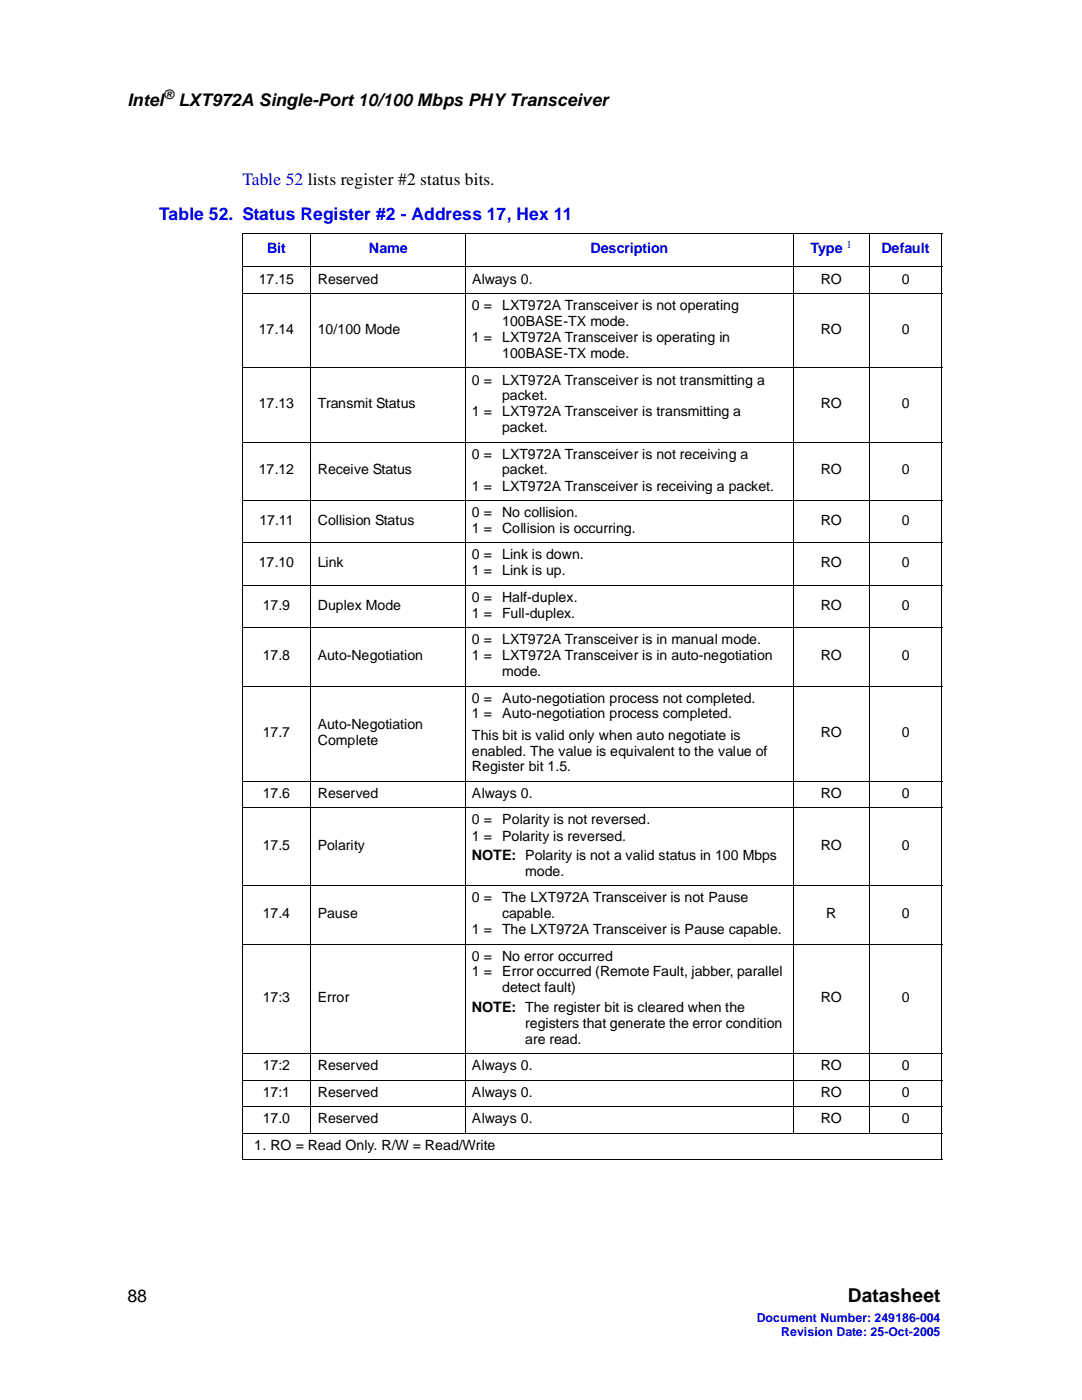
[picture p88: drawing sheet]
<svg xmlns="http://www.w3.org/2000/svg" width="216mm" height="279mm" viewBox="0 0 216 279" stroke-linecap="round" stroke-linejoin="round" font-family="sans-serif">
<defs><g id="words">
<text font-size="3.8" x="169.2" y="259.9">Datasheet</text>
<g font-size="3.5">
<text x="25.4" y="21.1">Intel</text>
<text x="35.6" y="21.1">LXT972A Single-Port 10/100 Mbps PHY Transceiver</text>
<text x="25.4" y="259.9">88</text>
</g>
<g font-size="3.5" fill="#00f">
<text x="48.4" y="36.9">Table 52 lists register #2 status bits.</text>
<text x="31.8" y="44">Table 52. Status Register #2 - Address 17, Hex 11</text>
</g>
<g font-size="2.9" fill="#00f">
<text x="53.3" y="50.6">Bit</text>
<text x="73.6" y="50.6">Name</text>
<text x="117.8" y="50.6">Description</text>
<text x="161.7" y="50.6">Type</text>
<text x="175.9" y="50.6">Default</text>
</g>
<g font-size="2.9">
<text x="94.2" y="171.6">NOTE: Polarity is not a valid status in 100 Mbps</text>
<text x="94.2" y="202">NOTE: The register bit is cleared when the</text>
</g>
<g font-size="2.8">
<text x="51.7" y="56.6">17.15</text>
<text x="63.4" y="56.6">Reserved</text>
<text x="94.2" y="56.6">Always 0.</text>
<text x="163.8" y="56.6">RO</text>
<text x="179.9" y="56.6">0</text>
<text x="94.2" y="61.9">0 =</text>
<text x="100.2" y="65.1">100BASE-TX mode.</text>
<text x="100.2" y="61.9">LXT972A Transceiver is not operating</text>
<text x="51.7" y="66.7">17.14</text>
<text x="63.4" y="66.7">10/100 Mode</text>
<text x="94.2" y="68.3">1 =</text>
<text x="100.2" y="71.4">100BASE-TX mode.</text>
<text x="100.2" y="68.3">LXT972A Transceiver is operating in</text>
<text x="163.8" y="66.7">RO</text>
<text x="179.9" y="66.7">0</text>
<text x="94.2" y="76.7">0 =</text>
<text x="100.2" y="76.7">LXT972A Transceiver is not transmitting a</text>
<text x="51.7" y="81.5">17.13</text>
<text x="63.4" y="81.5">Transmit Status</text>
<text x="94.2" y="83.1">1 =</text>
<text x="100.2" y="79.9">packet.</text>
<text x="100.2" y="83.1">LXT972A Transceiver is transmitting a</text>
<text x="163.8" y="81.5">RO</text>
<text x="179.9" y="81.5">0</text>
<text x="100.2" y="86.2">packet.</text>
<text x="51.7" y="94.7">17.12</text>
<text x="63.4" y="94.7">Receive Status</text>
<text x="94.2" y="91.6">0 =</text>
<text x="100.2" y="94.7">packet.</text>
<text x="100.2" y="91.6">LXT972A Transceiver is not receiving a</text>
<text x="163.8" y="94.7">RO</text>
<text x="179.9" y="94.7">0</text>
<text x="94.2" y="97.9">1 =</text>
<text x="100.2" y="97.9">LXT972A Transceiver is receiving a packet.</text>
<text x="51.8" y="104.8">17.11</text>
<text x="63.4" y="104.8">Collision Status</text>
<text x="94.2" y="103.2">0 =</text>
<text x="94.2" y="106.4">1 =</text>
<text x="100.2" y="103.2">No collision.</text>
<text x="100.2" y="106.4">Collision is occurring.</text>
<text x="163.8" y="104.8">RO</text>
<text x="179.9" y="104.8">0</text>
<text x="51.7" y="113.2">17.10</text>
<text x="63.4" y="113.2">Link</text>
<text x="94.2" y="111.6">0 =</text>
<text x="100.2" y="111.6">Link is down.</text>
<text x="163.8" y="113.2">RO</text>
<text x="179.9" y="113.2">0</text>
<text x="94.2" y="114.8">1 =</text>
<text x="100.2" y="114.8">Link is up.</text>
<text x="52.4" y="121.7">17.9</text>
<text x="63.4" y="121.7">Duplex Mode</text>
<text x="94.2" y="120.1">0 =</text>
<text x="94.2" y="123.3">1 =</text>
<text x="100.2" y="120.1">Half-duplex.</text>
<text x="100.2" y="123.3">Full-duplex.</text>
<text x="163.8" y="121.7">RO</text>
<text x="179.9" y="121.7">0</text>
<text x="52.4" y="131.8">17.8</text>
<text x="63.4" y="131.8">Auto-Negotiation</text>
<text x="94.2" y="128.6">0 =</text>
<text x="94.2" y="131.8">1 =</text>
<text x="100.2" y="128.6">LXT972A Transceiver is in manual mode.</text>
<text x="100.2" y="131.8">LXT972A Transceiver is in auto-negotiation</text>
<text x="163.8" y="131.8">RO</text>
<text x="179.9" y="131.8">0</text>
<text x="100.2" y="134.9">mode.</text>
<text x="94.2" y="140.2">0 =</text>
<text x="94.2" y="143.4">1 =</text>
<text x="100.2" y="143.4">Auto-negotiation process completed.</text>
<text x="100.2" y="140.2">Auto-negotiation process not completed.</text>
<text x="52.4" y="147.1">17.7</text>
<text x="63.4" y="145.5">Auto-Negotiation</text>
<text x="63.4" y="148.7">Complete</text>
<text x="94.2" y="147.6">This bit is valid only when auto negotiate is</text>
<text x="163.8" y="147.1">RO</text>
<text x="179.9" y="147.1">0</text>
<text x="94.2" y="150.8">enabled. The value is equivalent to the value of</text>
<text x="94.2" y="154">Register bit 1.5.</text>
<text x="52.4" y="159.3">17.6</text>
<text x="63.4" y="159.3">Reserved</text>
<text x="94.2" y="159.3">Always 0.</text>
<text x="163.8" y="159.3">RO</text>
<text x="179.9" y="159.3">0</text>
<text x="94.2" y="164.5">0 =</text>
<text x="94.2" y="167.8">1 =</text>
<text x="100.2" y="164.5">Polarity is not reversed.</text>
<text x="100.2" y="167.8">Polarity is reversed.</text>
<text x="52.4" y="169.6">17.5</text>
<text x="63.4" y="169.6">Polarity</text>
<text x="163.8" y="169.6">RO</text>
<text x="179.9" y="169.6">0</text>
<text x="104.8" y="174.8">mode.</text>
<text x="52.4" y="183.2">17.4</text>
<text x="63.4" y="183.2">Pause</text>
<text x="94.2" y="180">0 =</text>
<text x="100.2" y="180">The LXT972A Transceiver is not Pause</text>
<text x="100.2" y="183.2">capable.</text>
<text x="164.9" y="183.2">R</text>
<text x="179.9" y="183.2">0</text>
<text x="94.2" y="186.4">1 =</text>
<text x="94.2" y="191.7">0 =</text>
<text x="100.2" y="186.4">The LXT972A Transceiver is Pause capable.</text>
<text x="100.2" y="191.7">No error occurred</text>
<text x="94.2" y="194.8">1 =</text>
<text x="100.2" y="194.8">Error occurred (Remote Fault, jabber, parallel</text>
<text x="52.4" y="200">17:3</text>
<text x="63.4" y="200">Error</text>
<text x="100.2" y="198.1">detect fault)</text>
<text x="163.8" y="200">RO</text>
<text x="179.9" y="200">0</text>
<text x="104.8" y="205.1">registers that generate the error condition</text>
<text x="104.8" y="208.3">are read.</text>
<text x="52.4" y="213.6">17:2</text>
<text x="63.4" y="213.6">Reserved</text>
<text x="94.2" y="213.6">Always 0.</text>
<text x="163.8" y="213.6">RO</text>
<text x="179.9" y="213.6">0</text>
<text x="52.4" y="218.9">17:1</text>
<text x="63.4" y="218.9">Reserved</text>
<text x="94.2" y="218.9">Always 0.</text>
<text x="163.8" y="218.9">RO</text>
<text x="179.9" y="218.9">0</text>
<text x="52.4" y="224.1">17.0</text>
<text x="63.4" y="224.1">Reserved</text>
<text x="94.2" y="224.1">Always 0.</text>
<text x="163.8" y="224.1">RO</text>
<text x="179.9" y="224.1">0</text>
<text x="50.7" y="229.5">1. RO = Read Only. R/W = Read/Write</text>
</g>
<text font-size="2.6" x="32.7" y="19.7">®</text>
<g font-size="2.5" fill="#00f">
<text x="151" y="263.8">Document Number: 249186-004</text>
<text x="155.9" y="266.6">Revision Date: 25-Oct-2005</text>
</g>
<text font-size="2.1" fill="#00f" x="168.9" y="49.5">1</text>
</g></defs>
<g fill="none" stroke="#000" stroke-width=".2">
<path d="M48.3 46.6h139.7M48.3 53.3h139.7M48.3 58.6h139.7M48.4 46.7v184.6M62 46.5v179.8M92.8 46.5v179.8M158.3 46.5v179.8M173.5 46.5v179.8M187.9 46.7v184.6M48.3 73.4h139.7M48.3 88.3h139.7M48.3 99.9h139.7"/>
<path d="M48.3 108.3h139.7M48.3 116.8h139.7M48.3 125.3h139.7M48.3 136.9h139.7M48.3 156h139.7M48.3 161.2h139.7M48.3 176.8h139.7M48.3 188.4h139.7M48.3 210.3h139.7M48.3 215.6h139.7M48.3 220.8h139.7M48.3 226.2h139.7"/>
<path d="M48.3 231.4h139.7"/>
</g>
<use href="#words"/>
</svg>
